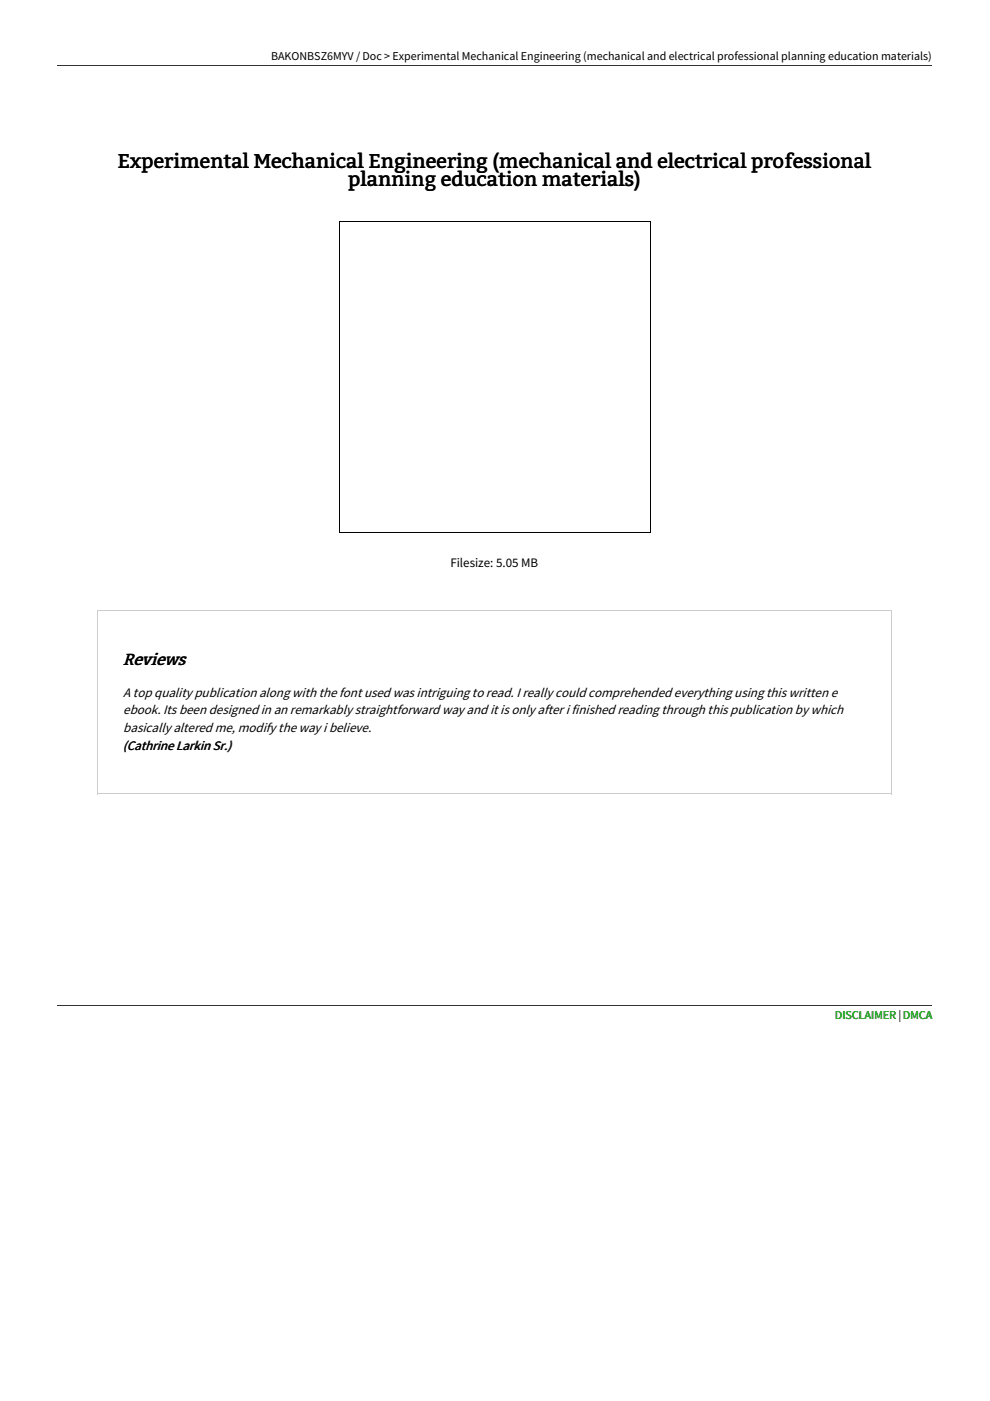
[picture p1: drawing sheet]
<svg xmlns="http://www.w3.org/2000/svg" width="210mm" height="297mm" viewBox="0 0 210 297" stroke-linecap="round" stroke-linejoin="round" font-family="sans-serif">
<defs><g id="words">
<g font-size="4.2">
<text x="24.9" y="35.7">Experimental Mechanical Engineering (mechanical and electrical professional</text>
<text x="73.8" y="39.5">planning education materials)</text>
</g>
<text font-size="3.5" x="26" y="140.9">Reviews</text>
<g font-size="2.9">
<text x="26.1" y="147.7">A top quality publication along with the font used was intriguing to read. I really could comprehended everything using this written e</text>
<text x="26.1" y="151.5">ebook. Its been designed in an remarkably straightforward way and it is only after i finished reading through this publication by which</text>
<text x="26.1" y="155.3">basically altered me, modify the way i believe.</text>
<text x="26" y="159.1">(Cathrine Larkin Sr.)</text>
</g>
<text font-size="2.8" x="95.5" y="120.2">Filesize: 5.05 MB</text>
<text font-size="2.5" x="57.5" y="12.8">BAKONBSZ6MYV / Doc &gt; Experimental Mechanical Engineering (mechanical and electrical professional planning education materials)</text>
<text font-size="2.5" fill="#090" x="177" y="216.1">DISCLAIMER |DMCA</text>
</g></defs>
<path d="M12.2 14h185.4M12.2 213.2h185.4" fill="none" stroke="#333" stroke-width=".21"/>
<path d="M20.6 129.4h168.6M20.7 129.3v39.1M189.1 129.3v39.1M20.6 168.3h168.6" fill="none" stroke="#ccc" stroke-width=".21"/>
<path d="M71.9 47h66M72 46.9v66.1M137.8 46.9v66.1M71.9 112.8h66" fill="none" stroke="#000" stroke-width=".21"/>
<use href="#words"/>
</svg>
